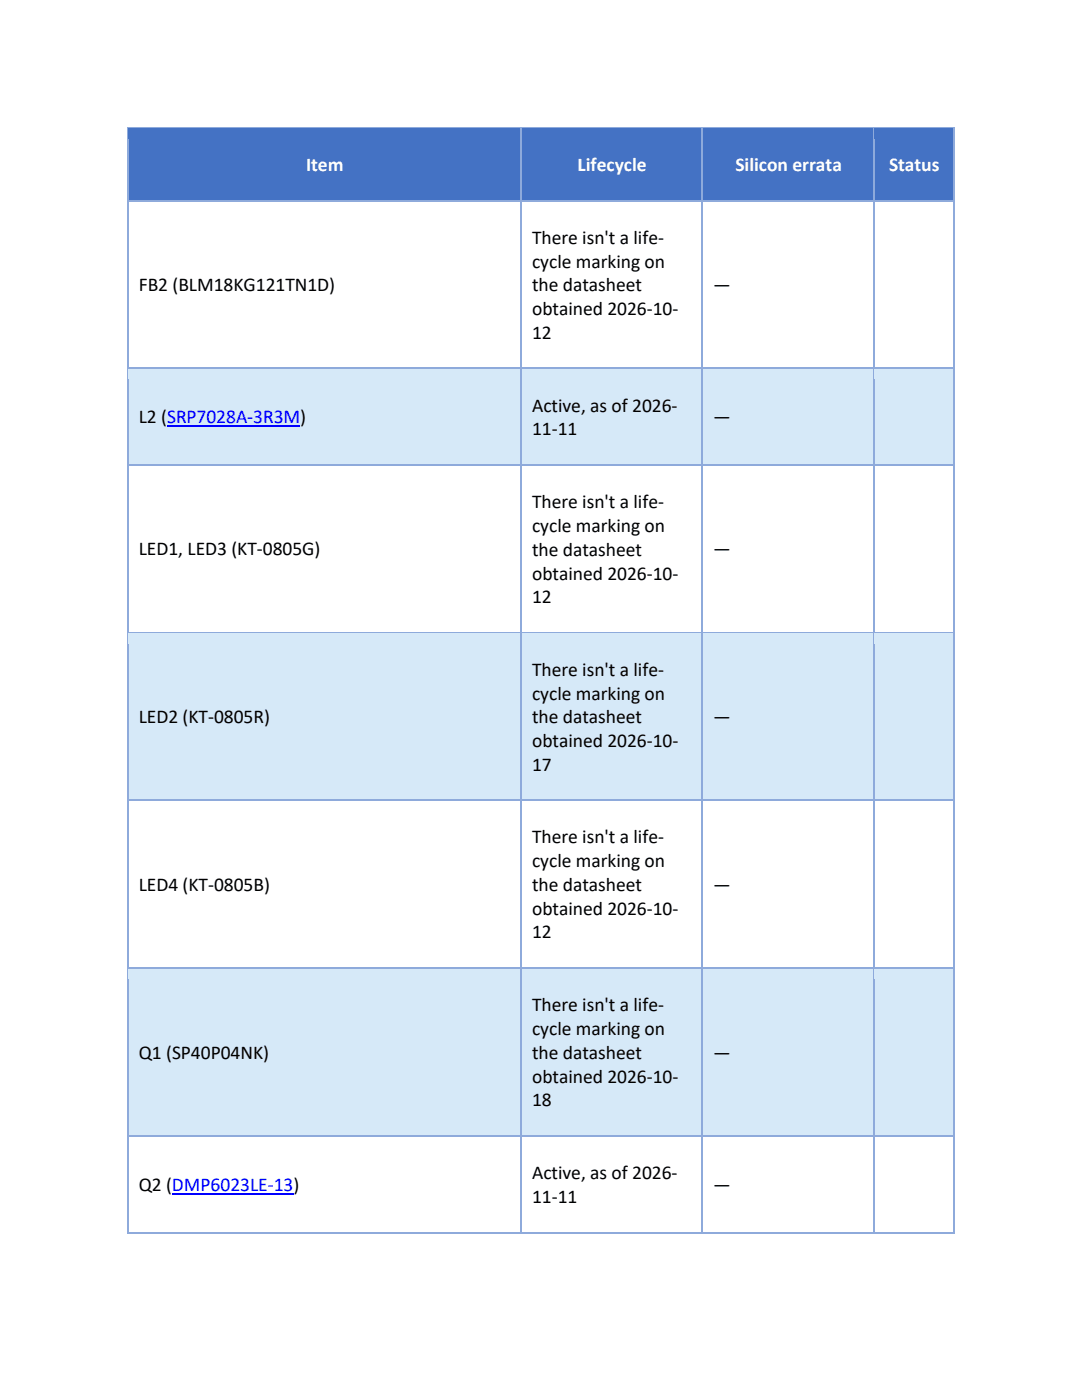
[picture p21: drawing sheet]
<svg xmlns="http://www.w3.org/2000/svg" width="216mm" height="279mm" viewBox="0 0 216 279" stroke-linecap="round" stroke-linejoin="round" font-family="sans-serif">
<defs><g id="words">
<g font-size="3.9" fill="#fff">
<text x="61.1" y="34.1">Item</text>
<text x="115.3" y="34.1">Lifecycle</text>
<text x="146.7" y="34.1">Silicon errata</text>
<text x="177.4" y="34.1">Status</text>
</g>
<g font-size="3.9">
<text x="106.2" y="48.7">There isn't a life-</text>
<text x="106.2" y="53.4">cycle marking on</text>
<text x="27.7" y="58.2">FB2 (BLM18KG121TN1D)</text>
<text x="106.2" y="58.2">the datasheet</text>
<text x="142.3" y="58.2">—</text>
<text x="106.2" y="62.9">obtained 2026-10-</text>
<text x="106.2" y="67.6">12</text>
<text x="106.2" y="82.1">Active, as of 2026-</text>
<text x="27.7" y="84.5">L2 (SRP7028A-3R3M)</text>
<text x="106.2" y="86.9">11-11</text>
<text x="142.3" y="84.5">—</text>
<text x="106.2" y="101.4">There isn't a life-</text>
<text x="106.2" y="106.2">cycle marking on</text>
<text x="27.7" y="110.8">LED1, LED3 (KT-0805G)</text>
<text x="106.2" y="110.9">the datasheet</text>
<text x="142.3" y="110.8">—</text>
<text x="106.2" y="115.7">obtained 2026-10-</text>
<text x="106.2" y="120.4">12</text>
<text x="106.2" y="134.9">There isn't a life-</text>
<text x="106.2" y="139.6">cycle marking on</text>
<text x="27.7" y="144.4">LED2 (KT-0805R)</text>
<text x="106.2" y="144.4">the datasheet</text>
<text x="106.2" y="149.1">obtained 2026-10-</text>
<text x="142.3" y="144.4">—</text>
<text x="106.2" y="153.8">17</text>
<text x="106.2" y="168.3">There isn't a life-</text>
<text x="106.2" y="173.1">cycle marking on</text>
<text x="27.7" y="177.8">LED4 (KT-0805B)</text>
<text x="106.2" y="177.8">the datasheet</text>
<text x="142.3" y="177.8">—</text>
<text x="106.2" y="182.5">obtained 2026-10-</text>
<text x="106.2" y="187.3">12</text>
<text x="106.2" y="201.8">There isn't a life-</text>
<text x="106.2" y="206.6">cycle marking on</text>
<text x="27.7" y="211.3">Q1 (SP40P04NK)</text>
<text x="106.2" y="211.3">the datasheet</text>
<text x="142.3" y="211.3">—</text>
<text x="106.2" y="216.1">obtained 2026-10-</text>
<text x="106.2" y="220.8">18</text>
<text x="27.7" y="237.7">Q2 (DMP6023LE-13)</text>
<text x="106.2" y="235.3">Active, as of 2026-</text>
<text x="142.3" y="237.7">—</text>
<text x="106.2" y="240">11-11</text>
</g>
</g></defs>
<g fill="#4472c4">
<path d="M25.7 25.7h78.2v14.3h-78.2z"/>
<path d="M27.7 27.8h74.2v10h-74.2z"/>
<path d="M104.1 25.7h35.9v14.3h-35.9z"/>
<path d="M106.2 27.8h31.9v10h-31.9z"/>
<path d="M140.3 25.7h34.1v14.3h-34.1z"/>
<path d="M142.3 27.8h30.1v10h-30.1z"/>
<path d="M174.7 25.7h15.5v14.3h-15.5z"/>
<path d="M176.6 27.8h11.6v10h-11.6z"/>
</g>
<path d="M25.5 25.4v2.4" fill="none" stroke="#8eaadb" stroke-width=".25"/>
<path d="M25.4 25.4h.3v.3h-.3z" fill="#8eaadb"/>
<path d="M25.7 25.5h78.2" fill="none" stroke="#8eaadb" stroke-width=".25"/>
<path d="M25.7 25.7h78.2v2.1h-78.2z" fill="#4472c4"/>
<path d="M104 25.7v2.1" fill="none" stroke="#8eaadb" stroke-width=".25"/>
<path d="M103.9 25.4h.2v.3h-.2z" fill="#8eaadb"/>
<path d="M104.1 25.5h35.9" fill="none" stroke="#8eaadb" stroke-width=".25"/>
<path d="M104.1 25.7h35.9v2.1h-35.9z" fill="#4472c4"/>
<path d="M140.2 25.7v2.1" fill="none" stroke="#8eaadb" stroke-width=".25"/>
<path d="M140 25.4h.3v.3h-.3z" fill="#8eaadb"/>
<path d="M140.3 25.5h34" fill="none" stroke="#8eaadb" stroke-width=".25"/>
<path d="M140.3 25.7h34v2.1h-34z" fill="#4472c4"/>
<path d="M174.5 25.7v2.1" fill="none" stroke="#8eaadb" stroke-width=".25"/>
<path d="M174.3 25.4h.3v.3h-.3z" fill="#8eaadb"/>
<path d="M174.6 25.5h15.6" fill="none" stroke="#8eaadb" stroke-width=".25"/>
<path d="M174.6 25.7h15.6v2.1h-15.6z" fill="#4472c4"/>
<path d="M190.3 25.4v2.4" fill="none" stroke="#8eaadb" stroke-width=".25"/>
<path d="M190.2 25.4h.2v.3h-.2z" fill="#8eaadb"/>
<path d="M25.6 37.8h78.5v2.2h-78.5z" fill="#4472c4"/>
<path d="M25.5 27.8v12.2" fill="none" stroke="#8eaadb" stroke-width=".25"/>
<path d="M104.1 37.8h36.1v2.2h-36.1z" fill="#4472c4"/>
<path d="M104 27.8v12.2" fill="none" stroke="#8eaadb" stroke-width=".25"/>
<path d="M140.2 37.8h34.3v2.2h-34.3z" fill="#4472c4"/>
<path d="M140.2 27.8v12.2" fill="none" stroke="#8eaadb" stroke-width=".25"/>
<path d="M174.5 37.8h15.8v2.2h-15.8z" fill="#4472c4"/>
<path d="M25.5 40v33.4M104 40v33.4M140.2 40v33.4M174.5 27.8v45.6M190.3 27.8v45.6M25.7 40.1h78.2M104.1 40.1h35.9M140.3 40.1h34M174.6 40.1h15.6" fill="none" stroke="#8eaadb" stroke-width=".25"/>
<g fill="#d6e9f8">
<path d="M25.7 73.7h78.2v18.9h-78.2z"/>
<path d="M27.7 78.1h74.2v10h-74.2z"/>
</g>
<path d="M33.4 85h26.5" fill="none" stroke="#00f" stroke-width=".25"/>
<g fill="#d6e9f8">
<path d="M104.1 73.7h35.9v18.9h-35.9z"/>
<path d="M106.2 75.8h31.9v7.3h-31.9z"/>
<path d="M106.2 83.1h31.9v7.4h-31.9z"/>
<path d="M140.3 73.7h34.1v18.9h-34.1z"/>
<path d="M142.3 78.1h30.1v10h-30.1z"/>
<path d="M174.7 73.7h15.5v18.9h-15.5z"/>
<path d="M176.6 78.1h11.6v10.2h-11.6z"/>
</g>
<path d="M25.5 73.4v2.4M25.7 73.5h78.2" fill="none" stroke="#8eaadb" stroke-width=".25"/>
<path d="M25.7 73.7h78.2v2.1h-78.2z" fill="#d6e9f8"/>
<path d="M104 73.4v2.4M104.1 73.5h35.9" fill="none" stroke="#8eaadb" stroke-width=".25"/>
<path d="M104.1 73.7h35.9v2.1h-35.9z" fill="#d6e9f8"/>
<path d="M140.2 73.4v2.4M140.3 73.5h34" fill="none" stroke="#8eaadb" stroke-width=".25"/>
<path d="M140.3 73.7h34v2.1h-34z" fill="#d6e9f8"/>
<path d="M174.5 73.4v2.4M174.6 73.5h15.6" fill="none" stroke="#8eaadb" stroke-width=".25"/>
<path d="M174.6 73.7h15.6v2.1h-15.6z" fill="#d6e9f8"/>
<path d="M190.3 73.4v2.4" fill="none" stroke="#8eaadb" stroke-width=".25"/>
<path d="M25.6 90.5h78.5v2.1h-78.5z" fill="#d6e9f8"/>
<path d="M25.5 75.8v16.8" fill="none" stroke="#8eaadb" stroke-width=".25"/>
<path d="M104.1 90.5h36.1v2.1h-36.1z" fill="#d6e9f8"/>
<path d="M104 75.8v16.8" fill="none" stroke="#8eaadb" stroke-width=".25"/>
<path d="M140.2 90.5h34.3v2.1h-34.3z" fill="#d6e9f8"/>
<path d="M140.2 75.8v16.8" fill="none" stroke="#8eaadb" stroke-width=".25"/>
<path d="M174.5 90.5h15.8v2.1h-15.8z" fill="#d6e9f8"/>
<path d="M174.5 75.8v50.4M190.3 75.8v50.4M25.5 92.6v33.6M25.7 92.8h78.2M104 92.6v33.6M104.1 92.8h35.9M140.2 92.6v33.6M140.3 92.8h34M174.6 92.8h15.6" fill="none" stroke="#8eaadb" stroke-width=".25"/>
<g fill="#d6e9f8">
<path d="M25.7 126.4h78.2v33.2h-78.2z"/>
<path d="M27.7 138h74.2v10h-74.2z"/>
<path d="M104.1 126.4h35.9v33.2h-35.9z"/>
<path d="M106.2 128.5h31.9v7.4h-31.9z"/>
<path d="M106.2 135.9h31.9v4.7h-31.9z"/>
<path d="M106.2 140.6h31.9v4.8h-31.9z"/>
<path d="M106.2 145.4h31.9v4.7h-31.9z"/>
<path d="M106.2 150.1h31.9v7.4h-31.9z"/>
<path d="M140.3 126.4h34.1v33.2h-34.1z"/>
<path d="M142.3 138h30.1v10h-30.1z"/>
<path d="M174.7 126.4h15.5v33.2h-15.5z"/>
<path d="M176.6 137.9h11.6v10.2h-11.6z"/>
</g>
<path d="M25.5 126.2v2.3M25.7 126.3h78.2" fill="none" stroke="#8eaadb" stroke-width=".25"/>
<path d="M25.7 126.4h78.2v2.1h-78.2z" fill="#d6e9f8"/>
<path d="M104 126.2v2.3M104.1 126.3h35.9" fill="none" stroke="#8eaadb" stroke-width=".25"/>
<path d="M104.1 126.4h35.9v2.1h-35.9z" fill="#d6e9f8"/>
<path d="M140.2 126.2v2.3M140.3 126.3h34" fill="none" stroke="#8eaadb" stroke-width=".25"/>
<path d="M140.3 126.4h34v2.1h-34z" fill="#d6e9f8"/>
<path d="M174.5 126.2v2.3M174.6 126.3h15.6" fill="none" stroke="#8eaadb" stroke-width=".25"/>
<path d="M174.6 126.4h15.6v2.1h-15.6z" fill="#d6e9f8"/>
<path d="M190.3 126.2v2.3" fill="none" stroke="#8eaadb" stroke-width=".25"/>
<path d="M25.6 157.5h78.5v2.1h-78.5z" fill="#d6e9f8"/>
<path d="M25.5 128.5v31.1" fill="none" stroke="#8eaadb" stroke-width=".25"/>
<path d="M104.1 157.5h36.1v2.1h-36.1z" fill="#d6e9f8"/>
<path d="M104 128.5v31.1" fill="none" stroke="#8eaadb" stroke-width=".25"/>
<path d="M140.2 157.5h34.3v2.1h-34.3z" fill="#d6e9f8"/>
<path d="M140.2 128.5v31.1" fill="none" stroke="#8eaadb" stroke-width=".25"/>
<path d="M174.5 157.5h15.8v2.1h-15.8z" fill="#d6e9f8"/>
<path d="M174.5 128.5v64.6M190.3 128.5v64.6M25.5 159.6v33.5M25.7 159.7h78.2M104 159.6v33.5M104.1 159.7h35.9M140.2 159.6v33.5M140.3 159.7h34M174.6 159.7h15.6" fill="none" stroke="#8eaadb" stroke-width=".25"/>
<g fill="#d6e9f8">
<path d="M25.7 193.4h78.2v33.2h-78.2z"/>
<path d="M27.7 205h74.2v10h-74.2z"/>
<path d="M104.1 193.4h35.9v33.2h-35.9z"/>
<path d="M106.2 195.5h31.9v7.4h-31.9z"/>
<path d="M106.2 202.9h31.9v4.7h-31.9z"/>
<path d="M106.2 207.6h31.9v4.7h-31.9z"/>
<path d="M106.2 212.3h31.9v4.8h-31.9z"/>
<path d="M106.2 217.1h31.9v7.4h-31.9z"/>
<path d="M140.3 193.4h34.1v33.2h-34.1z"/>
<path d="M142.3 205h30.1v10h-30.1z"/>
<path d="M174.7 193.4h15.5v33.2h-15.5z"/>
<path d="M176.6 204.8h11.6v10.3h-11.6z"/>
</g>
<path d="M25.5 193.1v2.4M25.7 193.3h78.2" fill="none" stroke="#8eaadb" stroke-width=".25"/>
<path d="M25.7 193.4h78.2v2.1h-78.2z" fill="#d6e9f8"/>
<path d="M104 193.1v2.4M104.1 193.3h35.9" fill="none" stroke="#8eaadb" stroke-width=".25"/>
<path d="M104.1 193.4h35.9v2.1h-35.9z" fill="#d6e9f8"/>
<path d="M140.2 193.1v2.4M140.3 193.3h34" fill="none" stroke="#8eaadb" stroke-width=".25"/>
<path d="M140.3 193.4h34v2.1h-34z" fill="#d6e9f8"/>
<path d="M174.5 193.1v2.4M174.6 193.3h15.6" fill="none" stroke="#8eaadb" stroke-width=".25"/>
<path d="M174.6 193.4h15.6v2.1h-15.6z" fill="#d6e9f8"/>
<path d="M190.3 193.1v2.4" fill="none" stroke="#8eaadb" stroke-width=".25"/>
<path d="M25.6 224.5h78.5v2.1h-78.5z" fill="#d6e9f8"/>
<path d="M25.5 195.5v31.1" fill="none" stroke="#8eaadb" stroke-width=".25"/>
<path d="M104.1 224.5h36.1v2.1h-36.1z" fill="#d6e9f8"/>
<path d="M104 195.5v31.1" fill="none" stroke="#8eaadb" stroke-width=".25"/>
<path d="M140.2 224.5h34.3v2.1h-34.3z" fill="#d6e9f8"/>
<path d="M140.2 195.5v31.1" fill="none" stroke="#8eaadb" stroke-width=".25"/>
<path d="M174.5 224.5h15.8v2.1h-15.8z" fill="#d6e9f8"/>
<path d="M174.5 195.5v33.4M190.3 195.5v33.4M25.5 226.6v19.3M25.7 226.7h78.2M104 226.6v2.3M104.1 226.7h35.9M140.2 226.6v2.3M140.3 226.7h34M174.6 226.7h15.6" fill="none" stroke="#8eaadb" stroke-width=".25"/>
<path d="M34.3 238.2h24.2" fill="none" stroke="#00f" stroke-width=".25"/>
<path d="M25.4 245.9h.3v.2h-.3z" fill="#8eaadb"/>
<path d="M104 228.9v17M25.7 246h78.2" fill="none" stroke="#8eaadb" stroke-width=".25"/>
<path d="M103.9 245.9h.2v.2h-.2z" fill="#8eaadb"/>
<path d="M140.2 228.9v17M104.1 246h35.9" fill="none" stroke="#8eaadb" stroke-width=".25"/>
<path d="M140 245.9h.3v.2h-.3z" fill="#8eaadb"/>
<path d="M174.5 228.9v17M140.3 246h34" fill="none" stroke="#8eaadb" stroke-width=".25"/>
<path d="M174.3 245.9h.3v.2h-.3z" fill="#8eaadb"/>
<path d="M190.3 228.9v17M174.6 246h15.6" fill="none" stroke="#8eaadb" stroke-width=".25"/>
<path d="M190.2 245.9h.2v.2h-.2z" fill="#8eaadb"/>
<use href="#words"/>
</svg>
